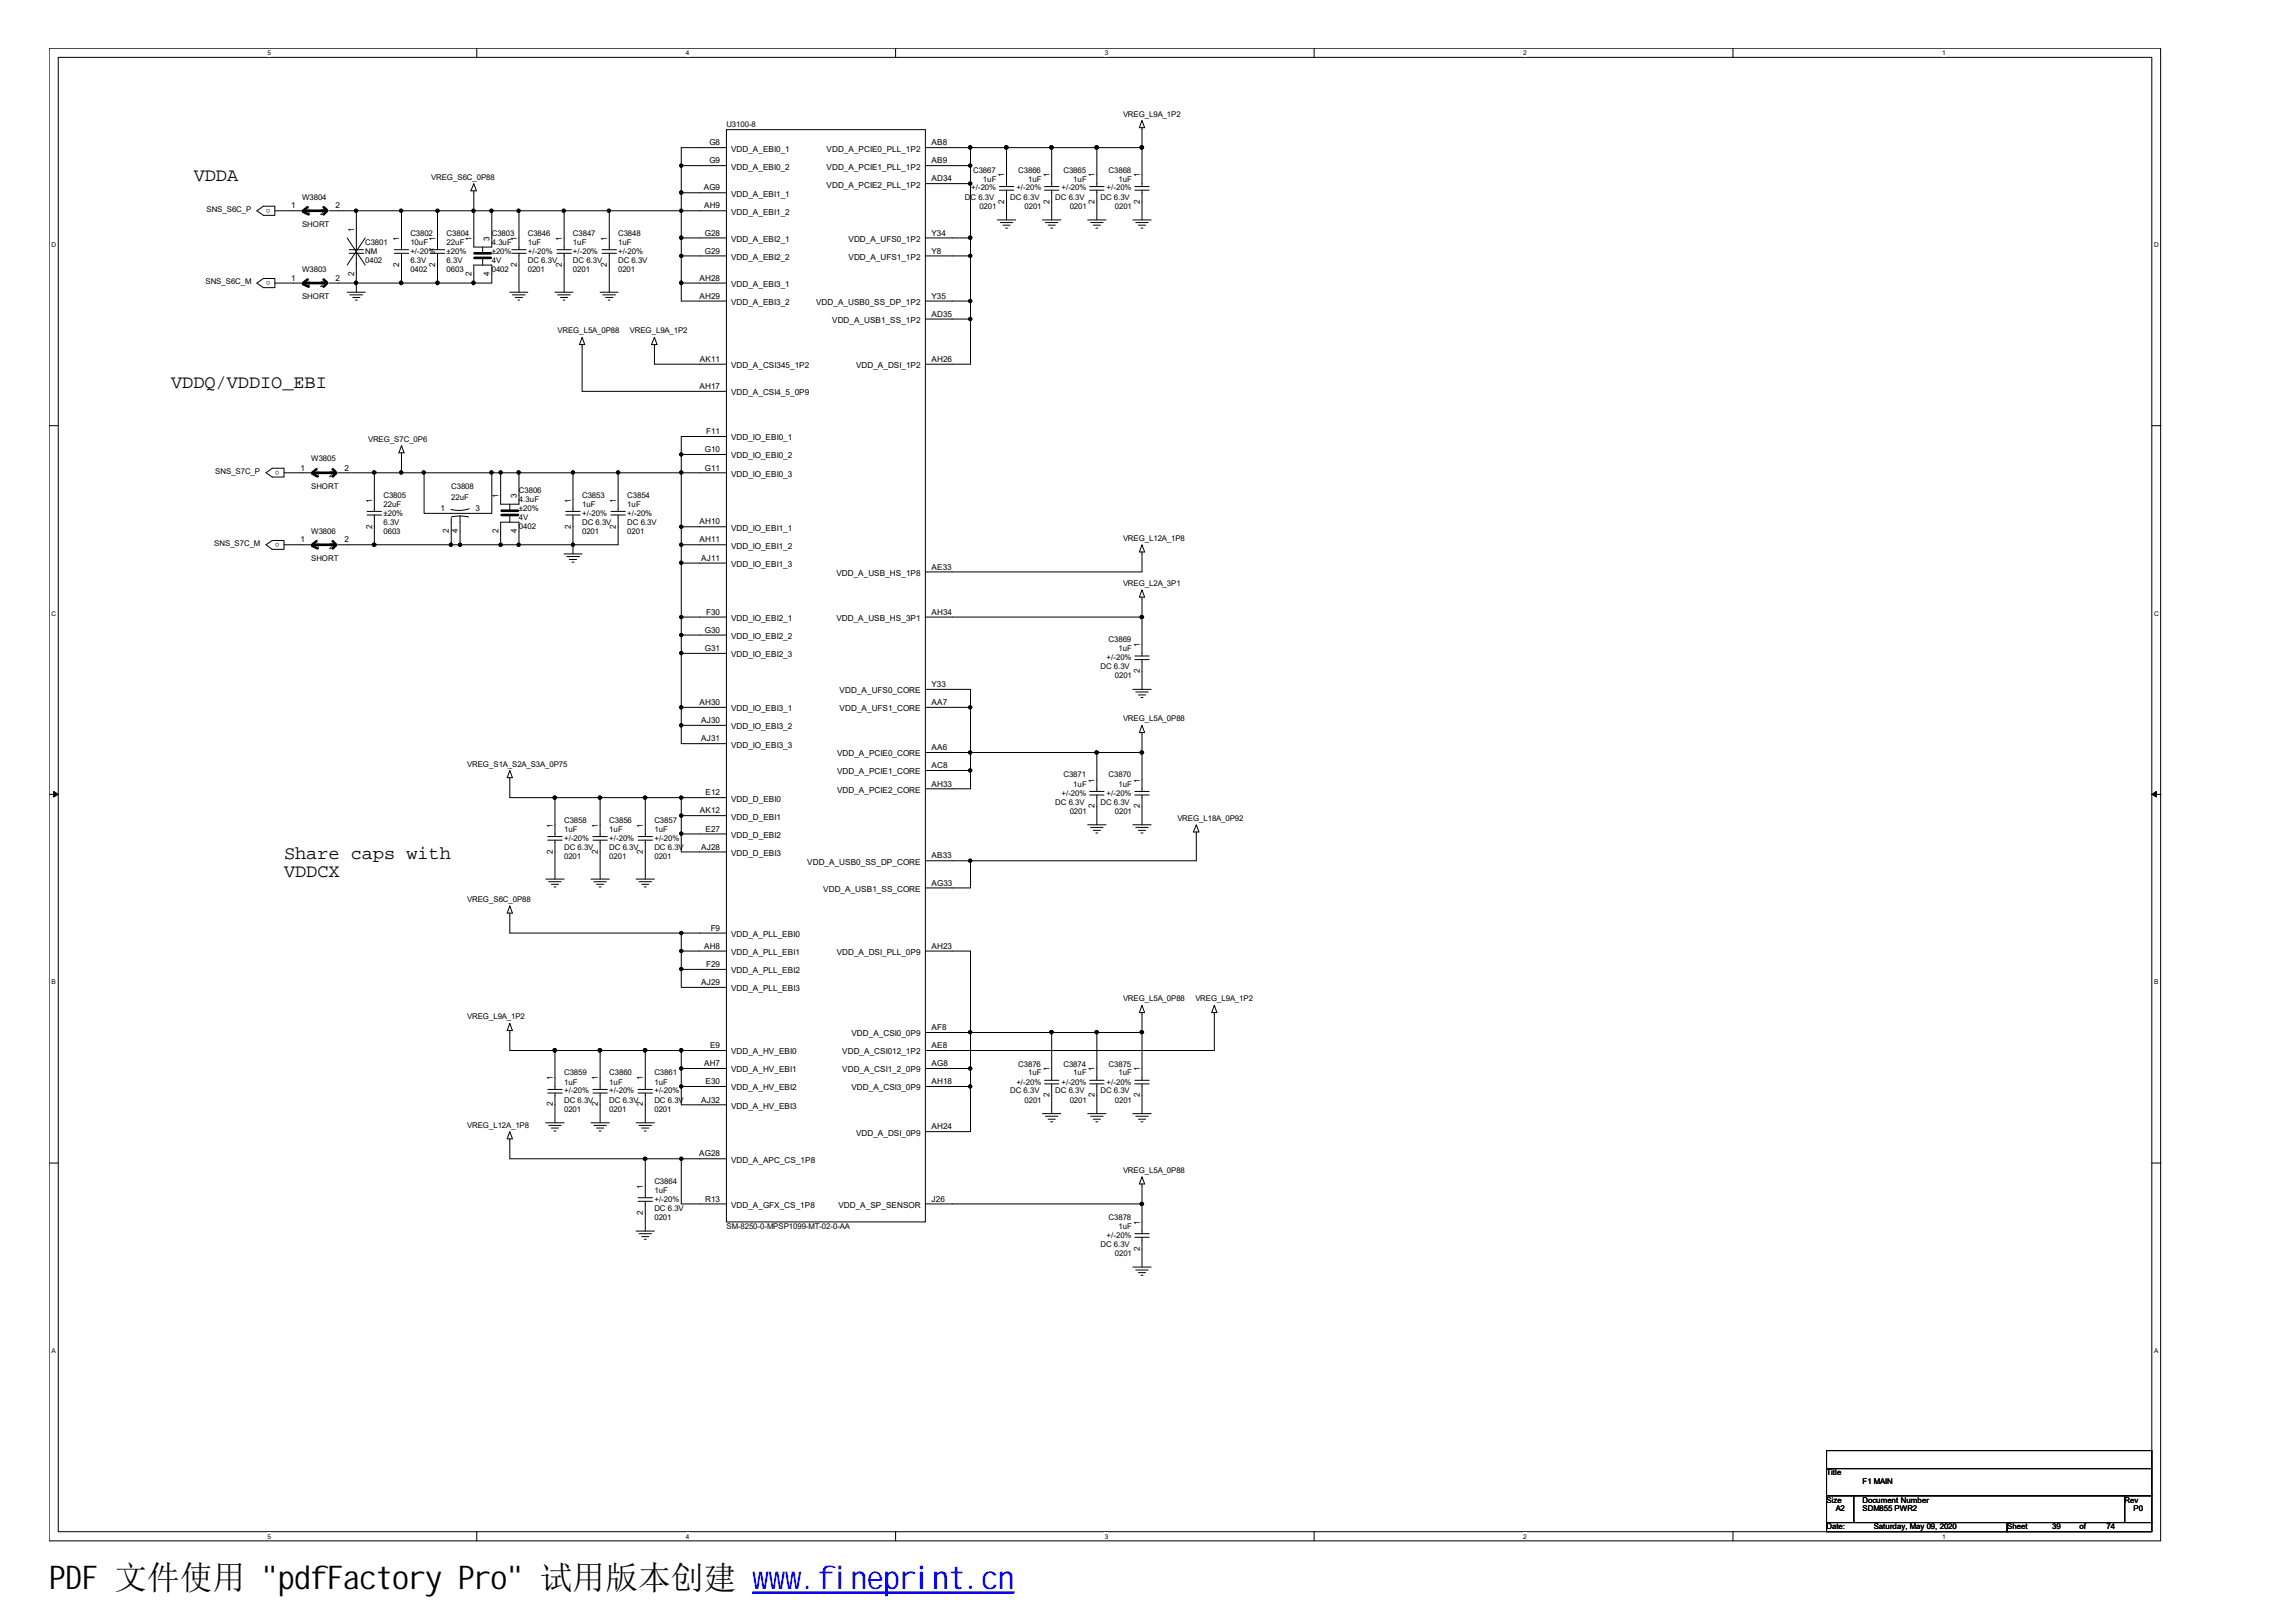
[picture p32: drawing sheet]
<svg xmlns="http://www.w3.org/2000/svg" width="297mm" height="210mm" viewBox="0 0 297 210" stroke-linecap="round" stroke-linejoin="round" font-family="sans-serif">
<defs><g id="words">
<text font-size="4.2" x="6.3" y="205.7">PDF 文件使用 &quot;pdfFactory Pro&quot; 试用版本创建 ww</text>
<text font-size="4.2" fill="#00f" x="99.5" y="205.7">w.fineprint.cn</text>
<g font-size="2.4">
<text x="25.1" y="23.4">VDDA</text>
<text x="22.1" y="50.3">VDDQ/VDDIO_EBI</text>
<text x="36.7" y="111.1">Share caps with</text>
<text x="36.7" y="113.6">VDDCX</text>
</g>
<g font-size="1.1">
<text x="91.8" y="18.8">G8</text>
<text x="91.8" y="21.1">G9</text>
<text x="94.6" y="19.6">VDD_A_EBI0_1</text>
<text x="94.6" y="21.9">VDD_A_EBI0_2</text>
<text x="106.9" y="19.6">VDD_A_PCIE0_PLL_1P2</text>
<text x="106.9" y="21.9">VDD_A_PCIE1_PLL_1P2</text>
<text x="120.5" y="18.8">AB8</text>
<text x="120.5" y="21.1">AB9</text>
<text x="120.5" y="23.5">AD34</text>
<text x="129.9" y="23" transform="rotate(-90 129.9 23)">1</text>
<text x="135.8" y="23" transform="rotate(-90 135.8 23)">1</text>
<text x="141.6" y="23" transform="rotate(-90 141.6 23)">1</text>
<text x="147.4" y="23" transform="rotate(-90 147.4 23)">1</text>
<text x="37.7" y="27">1</text>
<text x="39.7" y="27.8">1</text>
<text x="41.4" y="27.8">2</text>
<text x="43.4" y="27">2</text>
<text x="45.8" y="30" transform="rotate(-90 45.8 30)">1</text>
<text x="91.1" y="24.7">AG9</text>
<text x="91.1" y="27">AH9</text>
<text x="94.6" y="25.5">VDD_A_EBI1_1</text>
<text x="94.6" y="27.8">VDD_A_EBI1_2</text>
<text x="106.9" y="24.3">VDD_A_PCIE2_PLL_1P2</text>
<text x="129.9" y="26.3" transform="rotate(-90 129.9 26.3)">2</text>
<text x="135.8" y="26.3" transform="rotate(-90 135.8 26.3)">2</text>
<text x="141.6" y="26.3" transform="rotate(-90 141.6 26.3)">2</text>
<text x="147.4" y="26.3" transform="rotate(-90 147.4 26.3)">2</text>
<text x="45.8" y="35.7" transform="rotate(-90 45.8 35.7)">2</text>
<text x="51.6" y="34.5" transform="rotate(-90 51.6 34.5)">2</text>
<text x="51.6" y="31.2" transform="rotate(-90 51.6 31.2)">1</text>
<text x="56.3" y="34.5" transform="rotate(-90 56.3 34.5)">2</text>
<text x="56.3" y="31.2" transform="rotate(-90 56.3 31.2)">1</text>
<text x="61" y="35.7" transform="rotate(-90 61 35.7)">2</text>
<text x="61" y="31.2" transform="rotate(-90 61 31.2)">1</text>
<text x="63.3" y="35.7" transform="rotate(-90 63.3 35.7)">4</text>
<text x="63.3" y="31.2" transform="rotate(-90 63.3 31.2)">3</text>
<text x="66.8" y="34.5" transform="rotate(-90 66.8 34.5)">2</text>
<text x="66.8" y="31.2" transform="rotate(-90 66.8 31.2)">1</text>
<text x="72.7" y="34.5" transform="rotate(-90 72.7 34.5)">2</text>
<text x="72.7" y="31.2" transform="rotate(-90 72.7 31.2)">1</text>
<text x="78.5" y="34.5" transform="rotate(-90 78.5 34.5)">2</text>
<text x="78.5" y="31.2" transform="rotate(-90 78.5 31.2)">1</text>
<text x="91.2" y="30.5">G28</text>
<text x="91.2" y="32.8">G29</text>
<text x="94.6" y="31.3">VDD_A_EBI2_1</text>
<text x="94.6" y="33.6">VDD_A_EBI2_2</text>
<text x="109.8" y="31.3">VDD_A_UFS0_1P2</text>
<text x="109.8" y="33.6">VDD_A_UFS1_1P2</text>
<text x="120.5" y="30.5">Y34</text>
<text x="120.5" y="32.8">Y8</text>
<text x="37.7" y="36.3">1</text>
<text x="39.7" y="37.1">1</text>
<text x="41.4" y="37.1">2</text>
<text x="43.4" y="36.3">2</text>
<text x="90.5" y="36.3">AH28</text>
<text x="90.5" y="38.7">AH29</text>
<text x="94.6" y="37.1">VDD_A_EBI3_1</text>
<text x="94.6" y="39.5">VDD_A_EBI3_2</text>
<text x="105.6" y="39.5">VDD_A_USB0_SS_DP_1P2</text>
<text x="107.7" y="41.8">VDD_A_USB1_SS_1P2</text>
<text x="120.5" y="38.7">Y35</text>
<text x="120.5" y="41">AD35</text>
<text x="90.6" y="46.8">AK11</text>
<text x="94.6" y="47.6">VDD_A_CSI345_1P2</text>
<text x="110.7" y="47.6">VDD_A_DSI_1P2</text>
<text x="120.5" y="46.8">AH26</text>
<text x="90.5" y="50.3">AH17</text>
<text x="94.6" y="51.2">VDD_A_CSI4_5_0P9</text>
<text x="91.2" y="58.5">G10</text>
<text x="91.4" y="56.2">F11</text>
<text x="94.6" y="57">VDD_IO_EBI0_1</text>
<text x="94.6" y="59.3">VDD_IO_EBI0_2</text>
<text x="38.9" y="60.9">1</text>
<text x="40.9" y="61.7">1</text>
<text x="42.6" y="61.7">2</text>
<text x="44.6" y="60.9">2</text>
<text x="48.1" y="65" transform="rotate(-90 48.1 65)">1</text>
<text x="64.5" y="64.4" transform="rotate(-90 64.5 64.4)">1</text>
<text x="66.8" y="64.4" transform="rotate(-90 66.8 64.4)">3</text>
<text x="73.8" y="65" transform="rotate(-90 73.8 65)">1</text>
<text x="79.7" y="65" transform="rotate(-90 79.7 65)">1</text>
<text x="91.2" y="60.9">G11</text>
<text x="94.6" y="61.7">VDD_IO_EBI0_3</text>
<text x="38.9" y="70.2">1</text>
<text x="40.9" y="71">1</text>
<text x="42.6" y="71">2</text>
<text x="44.6" y="70.2">2</text>
<text x="48.1" y="68.4" transform="rotate(-90 48.1 68.4)">2</text>
<text x="57" y="66.1">1</text>
<text x="58.1" y="69" transform="rotate(-90 58.1 69)">2</text>
<text x="59.2" y="69" transform="rotate(-90 59.2 69)">4</text>
<text x="61.5" y="66.1">3</text>
<text x="64.5" y="69" transform="rotate(-90 64.5 69)">2</text>
<text x="66.8" y="69" transform="rotate(-90 66.8 69)">4</text>
<text x="73.8" y="68.4" transform="rotate(-90 73.8 68.4)">2</text>
<text x="79.7" y="68.4" transform="rotate(-90 79.7 68.4)">2</text>
<text x="90.5" y="67.9">AH10</text>
<text x="90.5" y="70.2">AH11</text>
<text x="94.6" y="68.7">VDD_IO_EBI1_1</text>
<text x="94.6" y="71">VDD_IO_EBI1_2</text>
<text x="90.7" y="72.6">AJ11</text>
<text x="94.6" y="73.4">VDD_IO_EBI1_3</text>
<text x="108.2" y="74.5">VDD_A_USB_HS_1P8</text>
<text x="120.5" y="73.7">AE33</text>
<text x="91.2" y="81.9">G30</text>
<text x="91.4" y="79.6">F30</text>
<text x="94.6" y="80.4">VDD_IO_EBI2_1</text>
<text x="94.6" y="82.7">VDD_IO_EBI2_2</text>
<text x="108.2" y="80.4">VDD_A_USB_HS_3P1</text>
<text x="120.5" y="79.6">AH34</text>
<text x="147.4" y="83.7" transform="rotate(-90 147.4 83.7)">1</text>
<text x="91.2" y="84.3">G31</text>
<text x="94.6" y="85.1">VDD_IO_EBI2_3</text>
<text x="108.6" y="89.7">VDD_A_UFS0_CORE</text>
<text x="120.5" y="88.9">Y33</text>
<text x="147.4" y="87.1" transform="rotate(-90 147.4 87.1)">2</text>
<text x="90.5" y="91.2">AH30</text>
<text x="90.7" y="93.6">AJ30</text>
<text x="90.7" y="95.9">AJ31</text>
<text x="94.6" y="92">VDD_IO_EBI3_1</text>
<text x="94.6" y="94.4">VDD_IO_EBI3_2</text>
<text x="108.6" y="92">VDD_A_UFS1_CORE</text>
<text x="120.5" y="91.2">AA7</text>
<text x="94.6" y="96.7">VDD_IO_EBI3_3</text>
<text x="108.3" y="97.9">VDD_A_PCIE0_CORE</text>
<text x="108.3" y="100.2">VDD_A_PCIE1_CORE</text>
<text x="120.5" y="97.1">AA6</text>
<text x="120.5" y="99.4">AC8</text>
<text x="120.5" y="101.8">AH33</text>
<text x="141.6" y="101.3" transform="rotate(-90 141.6 101.3)">1</text>
<text x="147.4" y="101.3" transform="rotate(-90 147.4 101.3)">1</text>
<text x="71.5" y="107.1" transform="rotate(-90 71.5 107.1)">1</text>
<text x="77.3" y="107.1" transform="rotate(-90 77.3 107.1)">1</text>
<text x="83.2" y="107.1" transform="rotate(-90 83.2 107.1)">1</text>
<text x="90.6" y="105.3">AK12</text>
<text x="91.3" y="102.9">E12</text>
<text x="91.3" y="107.6">E27</text>
<text x="94.6" y="103.7">VDD_D_EBI0</text>
<text x="94.6" y="106.1">VDD_D_EBI1</text>
<text x="108.3" y="102.6">VDD_A_PCIE2_CORE</text>
<text x="141.6" y="104.6" transform="rotate(-90 141.6 104.6)">2</text>
<text x="147.4" y="104.6" transform="rotate(-90 147.4 104.6)">2</text>
<text x="71.5" y="110.5" transform="rotate(-90 71.5 110.5)">2</text>
<text x="77.3" y="110.5" transform="rotate(-90 77.3 110.5)">2</text>
<text x="83.2" y="110.5" transform="rotate(-90 83.2 110.5)">2</text>
<text x="90.7" y="110">AJ28</text>
<text x="94.6" y="108.4">VDD_D_EBI2</text>
<text x="94.6" y="110.8">VDD_D_EBI3</text>
<text x="104.4" y="111.9">VDD_A_USB0_SS_DP_CORE</text>
<text x="120.5" y="111.1">AB33</text>
<text x="106.5" y="115.4">VDD_A_USB1_SS_CORE</text>
<text x="120.5" y="114.6">AG33</text>
<text x="91.1" y="122.8">AH8</text>
<text x="91.4" y="125.2">F29</text>
<text x="91.9" y="120.5">F9</text>
<text x="94.6" y="121.3">VDD_A_PLL_EBI0</text>
<text x="94.6" y="123.6">VDD_A_PLL_EBI1</text>
<text x="94.6" y="126">VDD_A_PLL_EBI2</text>
<text x="108.2" y="123.6">VDD_A_DSI_PLL_0P9</text>
<text x="120.5" y="122.8">AH23</text>
<text x="90.7" y="127.5">AJ29</text>
<text x="94.6" y="128.3">VDD_A_PLL_EBI3</text>
<text x="91.1" y="138">AH7</text>
<text x="91.9" y="135.7">E9</text>
<text x="94.6" y="136.5">VDD_A_HV_EBI0</text>
<text x="109" y="136.5">VDD_A_CSI012_1P2</text>
<text x="110.2" y="134.1">VDD_A_CSI0_0P9</text>
<text x="120.5" y="133.3">AF8</text>
<text x="120.5" y="135.7">AE8</text>
<text x="120.5" y="138">AG8</text>
<text x="71.5" y="143.2" transform="rotate(-90 71.5 143.2)">2</text>
<text x="71.5" y="139.8" transform="rotate(-90 71.5 139.8)">1</text>
<text x="77.3" y="143.2" transform="rotate(-90 77.3 143.2)">2</text>
<text x="77.3" y="139.8" transform="rotate(-90 77.3 139.8)">1</text>
<text x="83.2" y="143.2" transform="rotate(-90 83.2 143.2)">2</text>
<text x="83.2" y="139.8" transform="rotate(-90 83.2 139.8)">1</text>
<text x="90.7" y="142.7">AJ32</text>
<text x="91.3" y="140.3">E30</text>
<text x="94.6" y="138.8">VDD_A_HV_EBI1</text>
<text x="94.6" y="141.1">VDD_A_HV_EBI2</text>
<text x="94.6" y="143.5">VDD_A_HV_EBI3</text>
<text x="109" y="138.8">VDD_A_CSI1_2_0P9</text>
<text x="110.2" y="141.1">VDD_A_CSI3_0P9</text>
<text x="120.5" y="140.3">AH18</text>
<text x="135.8" y="142" transform="rotate(-90 135.8 142)">2</text>
<text x="135.8" y="138.7" transform="rotate(-90 135.8 138.7)">1</text>
<text x="141.6" y="142" transform="rotate(-90 141.6 142)">2</text>
<text x="141.6" y="138.7" transform="rotate(-90 141.6 138.7)">1</text>
<text x="147.4" y="142" transform="rotate(-90 147.4 142)">2</text>
<text x="147.4" y="138.7" transform="rotate(-90 147.4 138.7)">1</text>
<text x="90.5" y="149.7">AG28</text>
<text x="110.7" y="147">VDD_A_DSI_0P9</text>
<text x="120.5" y="146.1">AH24</text>
<text x="83.2" y="153.9" transform="rotate(-90 83.2 153.9)">1</text>
<text x="91.2" y="155.5">R13</text>
<text x="94.6" y="150.5">VDD_A_APC_CS_1P8</text>
<text x="120.5" y="155.5">J26</text>
<text x="83.2" y="157.2" transform="rotate(-90 83.2 157.2)">2</text>
<text x="94.6" y="156.3">VDD_A_GFX_CS_1P8</text>
<text x="108.5" y="156.3">VDD_A_SP_SENSOR</text>
<text x="147.4" y="161.9" transform="rotate(-90 147.4 161.9)">2</text>
<text x="147.4" y="158.5" transform="rotate(-90 147.4 158.5)">1</text>
</g>
<g font-size="1">
<text x="94" y="16.5">U3100-8</text>
<text x="145.3" y="15.1">VREG_L9A_1P2</text>
<text x="55.8" y="23.3">VREG_S6C_0P88</text>
<text x="125.9" y="22.3">C3867</text>
<text x="127.2" y="23.5">1uF</text>
<text x="131.7" y="22.3">C3866</text>
<text x="133" y="23.5">1uF</text>
<text x="137.6" y="22.3">C3865</text>
<text x="138.9" y="23.5">1uF</text>
<text x="143.4" y="22.3">C3868</text>
<text x="144.7" y="23.5">1uF</text>
<text x="26.7" y="27.5">SNS_S6C_P</text>
<text x="35" y="27" transform="rotate(-180 35 27)">o</text>
<text x="39.1" y="25.8">W3804</text>
<text x="39.1" y="29.4">SHORT</text>
<text x="124.8" y="25.8">DC 6.3V</text>
<text x="125.6" y="24.7">+/-20%</text>
<text x="126.7" y="27">0201</text>
<text x="130.7" y="25.8">DC 6.3V</text>
<text x="131.5" y="24.7">+/-20%</text>
<text x="132.5" y="27">0201</text>
<text x="136.5" y="25.8">DC 6.3V</text>
<text x="137.3" y="24.7">+/-20%</text>
<text x="138.4" y="27">0201</text>
<text x="142.4" y="25.8">DC 6.3V</text>
<text x="143.2" y="24.7">+/-20%</text>
<text x="144.2" y="27">0201</text>
<text x="39.1" y="35.2">W3803</text>
<text x="47.2" y="31.7">C3801</text>
<text x="47.2" y="32.9">NM</text>
<text x="47.2" y="34">0402</text>
<text x="53.1" y="30.5">C3802</text>
<text x="53.1" y="31.7">10uF</text>
<text x="53.1" y="35.2">0402</text>
<text x="53.1" y="34">6.3V</text>
<text x="53.1" y="32.9">+/-20%</text>
<text x="57.8" y="30.5">C3804</text>
<text x="57.8" y="31.7">22uF</text>
<text x="57.8" y="35.2">0603</text>
<text x="57.8" y="34">6.3V</text>
<text x="57.8" y="32.9">±20%</text>
<text x="63.6" y="35.2">0402</text>
<text x="63.6" y="34">4V</text>
<text x="63.6" y="32.9">±20%</text>
<text x="63.6" y="30.5">C3803</text>
<text x="63.6" y="31.7">4.3uF</text>
<text x="68.3" y="32.9">+/-20%</text>
<text x="68.3" y="30.5">C3846</text>
<text x="68.3" y="31.7">1uF</text>
<text x="68.3" y="35.2">0201</text>
<text x="68.3" y="34">DC 6.3V</text>
<text x="74.1" y="32.9">+/-20%</text>
<text x="74.1" y="30.5">C3847</text>
<text x="74.1" y="31.7">1uF</text>
<text x="74.1" y="35.2">0201</text>
<text x="74.1" y="34">DC 6.3V</text>
<text x="80" y="32.9">+/-20%</text>
<text x="80" y="30.5">C3848</text>
<text x="80" y="31.7">1uF</text>
<text x="80" y="35.2">0201</text>
<text x="80" y="34">DC 6.3V</text>
<text x="26.6" y="36.8">SNS_S6C_M</text>
<text x="35" y="36.4" transform="rotate(-180 35 36.4)">o</text>
<text x="39.1" y="38.7">SHORT</text>
<text x="72.1" y="43.1">VREG_L5A_0P88</text>
<text x="81.5" y="43.1">VREG_L9A_1P2</text>
<text x="40.3" y="59.7">W3805</text>
<text x="47.6" y="57.2">VREG_S7C_0P6</text>
<text x="27.9" y="61.4">SNS_S7C_P</text>
<text x="36.2" y="60.9" transform="rotate(-180 36.2 60.9)">o</text>
<text x="40.3" y="63.2">SHORT</text>
<text x="49.6" y="64.4">C3805</text>
<text x="49.6" y="65.5">22uF</text>
<text x="58.4" y="63.3">C3808</text>
<text x="58.4" y="64.7">22uF</text>
<text x="67.1" y="63.8">C3806</text>
<text x="67.1" y="65">4.3uF</text>
<text x="75.3" y="64.4">C3853</text>
<text x="75.3" y="65.5">1uF</text>
<text x="81.2" y="64.4">C3854</text>
<text x="81.2" y="65.5">1uF</text>
<text x="27.7" y="70.7">SNS_S7C_M</text>
<text x="36.2" y="70.2" transform="rotate(-180 36.2 70.2)">o</text>
<text x="40.3" y="69.1">W3806</text>
<text x="49.6" y="69.1">0603</text>
<text x="49.6" y="67.9">6.3V</text>
<text x="49.6" y="66.7">±20%</text>
<text x="67.1" y="68.5">0402</text>
<text x="67.1" y="67.3">4V</text>
<text x="67.1" y="66.1">±20%</text>
<text x="75.3" y="66.7">+/-20%</text>
<text x="75.3" y="69.1">0201</text>
<text x="75.3" y="67.9">DC 6.3V</text>
<text x="81.2" y="66.7">+/-20%</text>
<text x="81.2" y="69.1">0201</text>
<text x="81.2" y="67.9">DC 6.3V</text>
<text x="145.3" y="70">VREG_L12A_1P8</text>
<text x="40.3" y="72.6">SHORT</text>
<text x="145.3" y="75.8">VREG_L2A_3P1</text>
<text x="143.4" y="83.1">C3869</text>
<text x="142.4" y="86.6">DC 6.3V</text>
<text x="143.2" y="85.4">+/-20%</text>
<text x="144.2" y="87.8">0201</text>
<text x="144.7" y="84.3">1uF</text>
<text x="145.3" y="93.4">VREG_L5A_0P88</text>
<text x="60.5" y="99.2">VREG_S1A_S2A_S3A_0P75</text>
<text x="137.6" y="100.6">C3871</text>
<text x="138.9" y="101.8">1uF</text>
<text x="143.4" y="100.6">C3870</text>
<text x="144.7" y="101.8">1uF</text>
<text x="73" y="106.4">C3858</text>
<text x="73" y="107.6">1uF</text>
<text x="78.8" y="106.4">C3856</text>
<text x="78.8" y="107.6">1uF</text>
<text x="84.7" y="106.4">C3857</text>
<text x="84.7" y="107.6">1uF</text>
<text x="136.5" y="104.1">DC 6.3V</text>
<text x="137.3" y="103">+/-20%</text>
<text x="138.4" y="105.3">0201</text>
<text x="142.4" y="104.1">DC 6.3V</text>
<text x="143.2" y="103">+/-20%</text>
<text x="144.2" y="105.3">0201</text>
<text x="152.3" y="106.2">VREG_L18A_0P92</text>
<text x="73" y="108.8">+/-20%</text>
<text x="73" y="111.1">0201</text>
<text x="73" y="110">DC 6.3V</text>
<text x="78.8" y="108.8">+/-20%</text>
<text x="78.8" y="111.1">0201</text>
<text x="78.8" y="110">DC 6.3V</text>
<text x="84.7" y="108.8">+/-20%</text>
<text x="84.7" y="111.1">0201</text>
<text x="84.7" y="110">DC 6.3V</text>
<text x="60.5" y="116.7">VREG_S6C_0P88</text>
<text x="60.5" y="131.9">VREG_L9A_1P2</text>
<text x="145.3" y="129.6">VREG_L5A_0P88</text>
<text x="154.6" y="129.6">VREG_L9A_1P2</text>
<text x="73" y="141.5">+/-20%</text>
<text x="73" y="139.2">C3859</text>
<text x="73" y="140.3">1uF</text>
<text x="73" y="143.9">0201</text>
<text x="73" y="142.7">DC 6.3V</text>
<text x="78.8" y="141.5">+/-20%</text>
<text x="78.8" y="139.2">C3860</text>
<text x="78.8" y="140.3">1uF</text>
<text x="78.8" y="143.9">0201</text>
<text x="78.8" y="142.7">DC 6.3V</text>
<text x="84.7" y="141.5">+/-20%</text>
<text x="84.7" y="139.2">C3861</text>
<text x="84.7" y="140.3">1uF</text>
<text x="84.7" y="143.9">0201</text>
<text x="84.7" y="142.7">DC 6.3V</text>
<text x="130.7" y="141.5">DC 6.3V</text>
<text x="131.5" y="140.3">+/-20%</text>
<text x="131.7" y="138">C3876</text>
<text x="132.5" y="142.7">0201</text>
<text x="133" y="139.2">1uF</text>
<text x="136.5" y="141.5">DC 6.3V</text>
<text x="137.3" y="140.3">+/-20%</text>
<text x="137.6" y="138">C3874</text>
<text x="138.4" y="142.7">0201</text>
<text x="138.9" y="139.2">1uF</text>
<text x="142.4" y="141.5">DC 6.3V</text>
<text x="143.2" y="140.3">+/-20%</text>
<text x="143.4" y="138">C3875</text>
<text x="144.2" y="142.7">0201</text>
<text x="144.7" y="139.2">1uF</text>
<text x="60.5" y="145.9">VREG_L12A_1P8</text>
<text x="84.7" y="155.5">+/-20%</text>
<text x="84.7" y="153.2">C3864</text>
<text x="84.7" y="154.4">1uF</text>
<text x="145.3" y="151.8">VREG_L5A_0P88</text>
<text x="84.7" y="157.9">0201</text>
<text x="84.7" y="156.7">DC 6.3V</text>
<text x="94" y="159">SM-8250-0-MPSP1099-MT-02-0-AA</text>
<text x="142.4" y="161.4">DC 6.3V</text>
<text x="143.2" y="160.2">+/-20%</text>
<text x="143.4" y="157.9">C3878</text>
<text x="144.7" y="159">1uF</text>
<text x="144.2" y="162.5">0201</text>
<text x="236.3" y="190.9">Title</text>
<text x="236.3" y="194.5">Size</text>
<text x="236.3" y="197.9">Date:</text>
<text x="237.5" y="195.6">A2</text>
<text x="241" y="195.6">SDM855 PWR2</text>
<text x="241" y="194.5">Document Number</text>
<text x="241" y="192.1">F1 MAIN</text>
<text x="242.4" y="197.9">Saturday, May 09, 2020</text>
<text x="259.7" y="197.9">Sheet</text>
<text x="265.5" y="197.9">39</text>
<text x="269" y="197.9">of</text>
<text x="272.5" y="197.9">74</text>
<text x="274.9" y="194.5">Rev</text>
<text x="276" y="195.6">P0</text>
</g>
<g font-size=".8">
<text x="34.6" y="7.1">5</text>
<text x="88.7" y="7.1">4</text>
<text x="142.9" y="7.1">3</text>
<text x="197.1" y="7.1">2</text>
<text x="251.2" y="7.1">1</text>
<text x="6.6" y="32">D</text>
<text x="278.7" y="32">D</text>
<text x="6.6" y="79.7">C</text>
<text x="278.7" y="79.7">C</text>
<text x="6.6" y="127.4">B</text>
<text x="278.7" y="127.4">B</text>
<text x="6.6" y="175.1">A</text>
<text x="278.7" y="175.1">A</text>
<text x="34.6" y="199.1">5</text>
<text x="88.7" y="199.1">4</text>
<text x="142.9" y="199.1">3</text>
<text x="197.1" y="199.1">2</text>
<text x="251.2" y="199.1">1</text>
</g>
</g></defs>
<path d="M6.3 6.2h273.2v193.2h-273.1zM7.5 7.4h270.9v190.8h-270.9z" fill="none" stroke="#000" stroke-width=".13"/>
<g fill="#fff">
<path d="M34.6 6.3h.5v1h-.5z"/>
<path d="M34.6 198.3h.5v1h-.5z"/>
</g>
<path d="M61.7 6.2v1.2M61.7 198.2v1.2" fill="none" stroke="#000" stroke-width=".13"/>
<g fill="#fff">
<path d="M88.7 6.3h.5v1h-.5z"/>
<path d="M88.7 198.3h.5v1h-.5z"/>
</g>
<path d="M115.9 6.2v1.2M115.9 198.2v1.2" fill="none" stroke="#000" stroke-width=".13"/>
<g fill="#fff">
<path d="M142.9 6.3h.5v1h-.5z"/>
<path d="M142.9 198.3h.5v1h-.5z"/>
</g>
<path d="M170 6.2v1.2M170 198.2v1.2" fill="none" stroke="#000" stroke-width=".13"/>
<g fill="#fff">
<path d="M197.1 6.3h.4v1h-.4z"/>
<path d="M197.1 198.3h.4v1h-.4z"/>
</g>
<path d="M224.2 6.2v1.2M224.2 198.2v1.2" fill="none" stroke="#000" stroke-width=".13"/>
<g fill="#fff">
<path d="M251.2 6.3h.5v1h-.5z"/>
<path d="M251.2 198.3h.5v1h-.5z"/>
<path d="M6.6 31.2h.6v1h-.6z"/>
<path d="M278.7 31.2h.6v1h-.6z"/>
<path d="M6.6 78.9h.6v1h-.6z"/>
<path d="M278.7 78.9h.6v1h-.6z"/>
</g>
<path d="M6.4 55.1h1.1M278.4 55.1h1.2" fill="none" stroke="#000" stroke-width=".13"/>
<g fill="#fff">
<path d="M6.6 126.6h.6v1h-.6z"/>
<path d="M278.7 126.6h.5v1h-.5z"/>
</g>
<path d="M6.4 102.8h1.1M278.4 102.8h1.2" fill="none" stroke="#000" stroke-width=".13"/>
<path d="M6.9 102.4l.6 .4-.6 .3zM278.4 102.8l.6-.4v.7z" fill="#000" stroke="#000" stroke-width=".13"/>
<g fill="#fff">
<path d="M6.6 174.3h.6v1h-.6z"/>
<path d="M278.7 174.3h.5v1h-.5z"/>
</g>
<g fill="none" stroke="#000" stroke-width=".13">
<path d="M94 16.8h25.7v141.3h-25.7zM94 19.1h-5.9v19.9h5.9M119.7 19.1h28M125.6 19.1v4.7M130.2 19.1v5M136.1 19.1v5M141.9 19.1v5M147.7 16.5v7.6M147.7 15.6l.4 .9h-.7zM33.2 27.3l.9-.6h1.5v1.2h-1.5zM33.2 36.6l.9-.6h1.5v1.2h-1.5zM35.6 36.6h3.5"/>
<path d="M35.6 27.3h3.5M42.6 36.6h18.7M42.6 27.3h9.3M44.9 37.8h2.3M44.9 30.8l2.3 3.5M45.2 32.3h1.8M45.2 32.8h1.8M45.3 38.2h1.6M45.6 38.5h1M46 38.8h.2M46.1 27.3v5M46.1 32.8v5"/>
<path d="M47.2 30.8l-2.3 3.5M51 32.3h1.9M51 32.8h1.9M51.9 32.8v3.8M55.7 32.3h1.8M55.7 32.8h1.8M56.6 27.3v5M56.6 32.8v3.8M56.6 27.3h-4.7v5M61.3 23.8l.3 .9h-.7zM61.3 27.3h2.3v4.7h-2.3zM61.3 34.3h2.3v2.3h-2.3z"/>
<path d="M61.3 24.7v2.6h-4.7M62.4 32v.7M62.4 33.5v.8M63.6 27.3h30.4M66 37.8h2.3M66.2 32.3h1.9M66.2 32.8h1.9M66.3 38.2h1.6M66.7 38.5h.9M67 38.8h.2M67.1 27.3v5M67.1 32.8v5"/>
<path d="M71.8 37.8h2.3M72.1 32.3h1.8M72.1 32.8h1.8M72.1 38.2h1.7M72.5 38.5h.9M72.9 38.8h.2M73 27.3v5M73 32.8v5M77.6 37.8h2.4M77.9 32.3h1.9M77.9 32.8h1.9M78 38.2h1.6"/>
<path d="M78.4 38.5h.9M78.7 38.8h.2M78.8 27.3v5M78.8 32.8v5M88.1 36.6h5.9M88.1 21.4h5.9M88.1 24.9h5.9M88.1 30.8h5.9M88.1 33.1h5.9M119.7 23.8h5.9v7M119.7 21.4h5.9M119.7 30.8h5.9"/>
<path d="M119.7 33.1h5.9M119.7 39h5.9M125.6 30.8v16.3h-5.9M129 28.5h2.4M129.3 24.1h1.8M129.3 24.6h1.8M129.4 28.8h1.6M129.8 29.1h.9M130.1 29.5h.2M130.2 24.6v3.9M134.9 28.5h2.3M135.1 24.1h1.9"/>
<path d="M135.1 24.6h1.9M135.3 28.8h1.6M135.6 29.1h.9M135.9 29.5h.3M136.1 24.6v3.9M140.7 28.5h2.4M141 24.1h1.8M141 24.6h1.8M141.1 28.8h1.6M141.4 29.1h1M141.8 29.5h.2M141.9 24.6v3.9"/>
<path d="M146.6 28.5h2.3M146.8 24.1h1.9M146.8 24.6h1.9M146.9 28.8h1.6M147.3 29.1h.9M147.6 29.5h.3M147.7 24.6v3.9M51.9 57.7l.4 .9h-.7zM51.9 58.6v2.6M75.3 44.6v6h18.7M75.3 43.7l.3 .9h-.6zM84.7 43.7l.3 .9h-.7z"/>
<path d="M84.7 44.6v2.5h9.3M88.1 58.8h5.9M94 56.5h-5.9v39.7h5.9M119.7 41.3h5.9M34.4 61.2l.8-.6h1.5v1.1h-1.5zM34.4 70.5l.8-.6h1.5v1.2h-1.5zM36.7 70.5h3.6M36.7 61.2h3.6M43.8 70.5h14.6M43.8 61.2h4.6M47.5 66.2h1.9M47.5 66.6h1.9"/>
<path d="M48.4 66.6v3.9M51.9 61.2h-3.5v5M51.9 61.2h11.7M54.9 61.2v5.2h8.7v-5.2h1.2M58.4 67v3.5h1.1M58.4 66.9a5 5 0 0 1 2.2 0M59.5 66.8v3.7M59.5 70.5h5.3M60.7 65.8a4.3 4.3 0 0 1-2.4 .1M64.8 61.2v4h2.3v-4h7M64.8 61.2h2.3M66 65.2v.8"/>
<path d="M66 66.8v.8M73 71.7h2.3M73.2 66.2h1.9M73.2 66.6h1.9M73.3 72h1.7M73.7 72.4h.9M74 72.7h.3M74.1 61.2h19.9M74.1 61.2v5M74.1 66.6v5.1M79 66.2h1.9M79 66.6h1.9"/>
<path d="M80 66.6v3.9h-12.9v-2.9h-2.3v2.9h2.3M80 61.2v5M88.1 70.5h5.9M88.1 68.2h5.9M88.1 72.9h5.9M88.1 79.9h5.9M119.7 79.9h28M147.7 71.4v2.6h-28M147.7 77.3v7.6M147.7 70.5l.4 .9h-.7zM147.7 76.3l.4 1h-.7zM66 99.7l.3 .9h-.7z"/>
<path d="M88.1 82.2h5.9M88.1 84.6h5.9M88.1 91.5h5.9M88.1 93.9h5.9M119.7 89.2h5.9v12.9h-5.9M119.7 91.5h5.9M119.7 97.4h28M119.7 99.7h5.9M141.9 97.4v5M146.6 89.2h2.3M146.8 84.9h1.9M146.8 85.4h1.9"/>
<path d="M146.9 89.5h1.6M147.3 89.9h.9M147.6 90.3h.3M147.7 85.4v3.8M147.7 94.8v7.6M147.7 93.9l.4 .9h-.7zM66 117.2l.3 1h-.7zM66 100.6v2.6h28M66 118.2v2.5h28M70.6 113.8h2.4M70.9 108.3h1.8M70.9 108.7h1.8"/>
<path d="M71 114.1h1.6M71.3 114.4h1M71.7 114.8h.2M71.8 103.2v5.1M71.8 108.7v5.1M76.5 113.8h2.3M76.7 108.3h1.9M76.7 108.7h1.9M76.8 114.1h1.6M77.2 114.4h.9M77.5 114.8h.3M77.6 103.2v5.1"/>
<path d="M77.6 108.7v5.1M82.3 113.8h2.4M82.5 108.3h1.9M82.5 108.7h1.9M82.7 114.1h1.6M83 114.4h.9M83.4 114.8h.2M83.5 103.2v5.1M83.5 108.7v5.1M88.1 103.2v7.1h5.9M88.1 105.6h5.9M88.1 107.9h5.9"/>
<path d="M125.6 111.4v3.5h-5.9M140.7 106.7h2.4M141 102.4h1.8M141 102.9h1.8M141.1 107.1h1.6M141.4 107.5h1M141.8 107.8h.2M141.9 102.9v3.8M146.6 106.7h2.3M146.8 102.4h1.9M146.8 102.9h1.9M146.9 107.1h1.6"/>
<path d="M147.3 107.5h.9M147.6 107.8h.3M147.7 102.9v3.8M154.8 106.7l.3 1h-.7zM154.8 107.7v3.7h-35.1M66 132.4l.3 1h-.7zM66 133.4v2.5h28M71.8 135.9v5.1M77.6 135.9v5.1M83.5 135.9v5.1M88.1 120.7v7.1h5.9M88.1 135.9v7.1h5.9"/>
<path d="M88.1 123.1h5.9M88.1 125.4h5.9M88.1 138.3h5.9M119.7 123.1h5.9v23.3h-5.9M119.7 138.3h5.9M119.7 133.6h28M135.1 139.8h1.9M136.1 133.6v6.2M141 139.8h1.8M141.9 133.6v6.2M146.8 139.8h1.9M147.7 131v8.8"/>
<path d="M147.7 130.1l.4 .9h-.7zM157.1 130.1l.3 .9h-.6zM157.1 131v4.9h-37.4M6.4 150.5h1.1M66 146.4l.3 1h-.7zM66 147.4v2.6h28M70.6 145.3h2.4M70.9 141h1.8M70.9 141.4h1.8M71 145.6h1.6M71.3 146h1M71.7 146.4h.2"/>
<path d="M71.8 141.4v3.9M76.5 145.3h2.3M76.7 141h1.9M76.7 141.4h1.9M76.8 145.6h1.6M77.2 146h.9M77.5 146.4h.3M77.6 141.4v3.9M82.3 145.3h2.4M82.3 159.3h2.4M82.5 141h1.9M82.5 141.4h1.9"/>
<path d="M82.5 155h1.9M82.5 155.5h1.9M82.7 145.6h1.6M82.7 159.7h1.6M83 146h.9M83.4 146.4h.2M83.5 141.4v3.9M83.5 150v5M83.5 155.5v3.8M88.1 150v5.8h5.9M88.1 140.6h5.9M119.7 140.6h5.9"/>
<path d="M119.7 155.8h28M134.9 144.1h2.3M135.1 140.3h1.9M135.3 144.5h1.6M135.6 144.8h.9M135.9 145.2h.3M136.1 140.3v3.8M140.7 144.1h2.4M141 140.3h1.8M141.1 144.5h1.6M141.4 144.8h1M141.8 145.2h.2"/>
<path d="M141.9 140.3v3.8M146.6 144.1h2.3M146.8 159.7h1.9M146.8 140.3h1.9M146.9 144.5h1.6M147.3 144.8h.9M147.6 145.2h.3M147.7 140.3v3.8M147.7 153.2v6.5M147.7 152.3l.4 .9h-.7zM278.4 150.5h1.2M83 160h.9"/>
<path d="M83.4 160.4h.2M146.6 164h2.3M146.8 160.1h1.9M146.9 164.4h1.6M147.3 164.7h.9M147.6 165h.3M147.7 160.1v3.9M236.3 187.7h42.1v2.3h-42.1zM236.3 190h42.1v3.6h-42.1zM236.3 193.6h3.5v3.4h-3.5zM236.3 197h23.4v1.2h-23.4zM239.8 193.6h35.1v3.4h-35.1z"/>
<path d="M259.7 197h18.7v1.2h-18.7zM274.9 193.6h3.5v3.4h-3.5z"/>
</g>
<g fill="none" stroke="#000" stroke-width=".34">
<path d="M39.2 36.8l.7 .3M39.2 27.4l.7 .3M39.4 36.6h2.6M39.4 27.3h2.6M39.8 36.2l-.6 .4M39.8 26.8l-.6 .5M41.9 36.2l.3 .3M41.9 26.8l.3 .3M42.3 36.6l-.4 .5M42.3 27.3l-.4 .4M61.4 32.8h2.1M61.4 33.4h2.1"/>
<path d="M40.4 70.6l.7 .4M40.4 61.3l.7 .4M40.6 70.5h2.6M40.6 61.2h2.6M40.9 70l-.5 .5M40.9 60.7l-.5 .5M43.1 70l.3 .4M43.1 60.7l.3 .4M43.5 70.5l-.4 .5M43.5 61.2l-.4 .5M64.9 66.1h2.1M64.9 66.6h2.1"/>
</g>
<g fill="#000" stroke="#000" stroke-width=".13">
<path d="M125.4 18.9h.3v.2v.1l-.2 .1-.1-.1z" fill-rule="evenodd"/>
<path d="M125.4 18.9h.3v.2v.1l-.2 .1-.1-.1z" fill-rule="evenodd"/>
<path d="M130 18.9h.3l.1 .2-.1 .1-.1 .1-.2-.1z" fill-rule="evenodd"/>
<path d="M130 18.9h.3l.1 .2-.1 .1-.1 .1-.2-.1z" fill-rule="evenodd"/>
<path d="M135.9 18.9h.3l.1 .2-.1 .1-.2 .1-.1-.1z" fill-rule="evenodd"/>
<path d="M135.9 18.9h.3l.1 .2-.1 .1-.2 .1-.1-.1z" fill-rule="evenodd"/>
<path d="M141.7 18.9h.3l.1 .2-.1 .1-.1 .1-.2-.1z" fill-rule="evenodd"/>
<path d="M141.7 18.9h.3l.1 .2-.1 .1-.1 .1-.2-.1z" fill-rule="evenodd"/>
<path d="M147.5 18.9h.4l.1 .2-.1 .1-.2 .1-.2-.1z" fill-rule="evenodd"/>
<path d="M147.5 18.9h.4l.1 .2-.1 .1-.2 .1-.2-.1z" fill-rule="evenodd"/>
<path d="M45.9 27.1h.3l.1 .2-.1 .1-.1 .1-.2-.1z" fill-rule="evenodd"/>
<path d="M45.9 36.4h.3l.1 .2-.1 .2h-.1h-.2z" fill-rule="evenodd"/>
<path d="M45.9 27.1h.3l.1 .2-.1 .1-.1 .1-.2-.1z" fill-rule="evenodd"/>
<path d="M45.9 36.4h.3l.1 .2-.1 .2h-.1h-.2z" fill-rule="evenodd"/>
<path d="M51.7 27.1h.3l.1 .2-.1 .1-.1 .1-.2-.1z" fill-rule="evenodd"/>
<path d="M51.7 36.4h.3l.1 .2-.1 .2h-.1h-.2z" fill-rule="evenodd"/>
<path d="M51.7 27.1h.3l.1 .2-.1 .1-.1 .1-.2-.1z" fill-rule="evenodd"/>
<path d="M51.7 36.4h.3l.1 .2-.1 .2h-.1h-.2z" fill-rule="evenodd"/>
<path d="M56.4 27.1h.3l.1 .2-.1 .1-.1 .1-.2-.1z" fill-rule="evenodd"/>
<path d="M56.4 36.4h.3l.1 .2-.1 .2h-.1h-.2z" fill-rule="evenodd"/>
<path d="M56.4 27.1h.3l.1 .2-.1 .1-.1 .1-.2-.1z" fill-rule="evenodd"/>
<path d="M56.4 36.4h.3l.1 .2-.1 .2h-.1h-.2z" fill-rule="evenodd"/>
<path d="M61.1 27.1h.3l.1 .2-.1 .1-.1 .1-.2-.1z" fill-rule="evenodd"/>
<path d="M61.1 36.4h.3l.1 .2-.1 .2h-.1h-.2z" fill-rule="evenodd"/>
<path d="M61.1 27.1h.3l.1 .2-.1 .1-.1 .1-.2-.1z" fill-rule="evenodd"/>
<path d="M61.1 36.4h.3l.1 .2-.1 .2h-.1h-.2z" fill-rule="evenodd"/>
<path d="M63.4 27.1h.3l.1 .2-.1 .1-.1 .1-.2-.1z" fill-rule="evenodd"/>
<path d="M63.4 27.1h.3l.1 .2-.1 .1-.1 .1-.2-.1z" fill-rule="evenodd"/>
<path d="M66.9 27.1h.3l.1 .2-.1 .1-.1 .1-.2-.1z" fill-rule="evenodd"/>
<path d="M66.9 27.1h.3l.1 .2-.1 .1-.1 .1-.2-.1z" fill-rule="evenodd"/>
<path d="M72.8 27.1h.3l.1 .2-.1 .1-.2 .1-.1-.1z" fill-rule="evenodd"/>
<path d="M72.8 27.1h.3l.1 .2-.1 .1-.2 .1-.1-.1z" fill-rule="evenodd"/>
<path d="M78.6 27.1h.3l.1 .2-.1 .1-.1 .1-.2-.1z" fill-rule="evenodd"/>
<path d="M78.6 27.1h.3l.1 .2-.1 .1-.1 .1-.2-.1z" fill-rule="evenodd"/>
<path d="M88 21.3h.3v.1v.2h-.2h-.1z" fill-rule="evenodd"/>
<path d="M88 36.4h.3v.2v.2h-.2h-.1z" fill-rule="evenodd"/>
<path d="M88 33h.3v.1v.2h-.2h-.1z" fill-rule="evenodd"/>
<path d="M88 30.6h.3v.1v.2l-.2 .1-.1-.1z" fill-rule="evenodd"/>
<path d="M88 24.8h.3v.1v.2l-.2 .1-.1-.1z" fill-rule="evenodd"/>
<path d="M88 27.1h.3v.2v.1l-.2 .1-.1-.1z" fill-rule="evenodd"/>
<path d="M88 21.3h.3v.1v.2h-.2h-.1z" fill-rule="evenodd"/>
<path d="M88 36.4h.3v.2v.2h-.2h-.1z" fill-rule="evenodd"/>
<path d="M88 33h.3v.1v.2h-.2h-.1z" fill-rule="evenodd"/>
<path d="M88 30.6h.3v.1v.2l-.2 .1-.1-.1z" fill-rule="evenodd"/>
<path d="M88 24.8h.3v.1v.2l-.2 .1-.1-.1z" fill-rule="evenodd"/>
<path d="M88 27.1h.3v.2v.1l-.2 .1-.1-.1z" fill-rule="evenodd"/>
<path d="M125.4 21.3h.3v.1v.2h-.2h-.1z" fill-rule="evenodd"/>
<path d="M125.4 23.6h.3v.2v.1l-.2 .1-.1-.1z" fill-rule="evenodd"/>
<path d="M125.4 33h.3v.1v.2h-.2h-.1z" fill-rule="evenodd"/>
<path d="M125.4 30.6h.3v.1v.2l-.2 .1-.1-.1z" fill-rule="evenodd"/>
<path d="M125.4 38.8h.3v.2v.1l-.2 .1-.1-.1z" fill-rule="evenodd"/>
<path d="M125.4 21.3h.3v.1v.2h-.2h-.1z" fill-rule="evenodd"/>
<path d="M125.4 23.6h.3v.2v.1l-.2 .1-.1-.1z" fill-rule="evenodd"/>
<path d="M125.4 33h.3v.1v.2h-.2h-.1z" fill-rule="evenodd"/>
<path d="M125.4 30.6h.3v.1v.2l-.2 .1-.1-.1z" fill-rule="evenodd"/>
<path d="M125.4 38.8h.3v.2v.1l-.2 .1-.1-.1z" fill-rule="evenodd"/>
<path d="M88 58.7h.3v.1v.2h-.2h-.1z" fill-rule="evenodd"/>
<path d="M88 58.7h.3v.1v.2h-.2h-.1z" fill-rule="evenodd"/>
<path d="M125.4 41.1h.3v.2v.1l-.2 .1-.1-.1z" fill-rule="evenodd"/>
<path d="M125.4 41.1h.3v.2v.1l-.2 .1-.1-.1z" fill-rule="evenodd"/>
<path d="M48.2 61h.4v.1v.2l-.2 .1-.2-.1z" fill-rule="evenodd"/>
<path d="M48.2 70.3h.4v.2v.1l-.2 .1-.2-.1z" fill-rule="evenodd"/>
<path d="M48.2 61h.4v.1v.2l-.2 .1-.2-.1z" fill-rule="evenodd"/>
<path d="M48.2 70.3h.4v.2v.1l-.2 .1-.2-.1z" fill-rule="evenodd"/>
<path d="M51.7 61h.3l.1 .1-.1 .2-.1 .1-.2-.1z" fill-rule="evenodd"/>
<path d="M51.7 61h.3l.1 .1-.1 .2-.1 .1-.2-.1z" fill-rule="evenodd"/>
<path d="M54.7 61h.3v.1v.2l-.2 .1-.1-.1z" fill-rule="evenodd"/>
<path d="M54.7 61h.3v.1v.2l-.2 .1-.1-.1z" fill-rule="evenodd"/>
<path d="M58.2 70.3h.3v.2v.1l-.2 .1-.1-.1z" fill-rule="evenodd"/>
<path d="M58.2 70.3h.3v.2v.1l-.2 .1-.1-.1z" fill-rule="evenodd"/>
<path d="M59.4 70.3h.3v.2v.1l-.2 .1-.1-.1z" fill-rule="evenodd"/>
<path d="M59.4 70.3h.3v.2v.1l-.2 .1-.1-.1z" fill-rule="evenodd"/>
<path d="M63.4 61h.3l.1 .1-.1 .2-.1 .1-.2-.1z" fill-rule="evenodd"/>
<path d="M63.4 61h.3l.1 .1-.1 .2-.1 .1-.2-.1z" fill-rule="evenodd"/>
<path d="M64.6 61h.3l.1 .1-.1 .2-.1 .1-.2-.1z" fill-rule="evenodd"/>
<path d="M64.6 70.3h.3l.1 .2-.1 .1-.1 .1-.2-.1z" fill-rule="evenodd"/>
<path d="M64.6 61h.3l.1 .1-.1 .2-.1 .1-.2-.1z" fill-rule="evenodd"/>
<path d="M64.6 70.3h.3l.1 .2-.1 .1-.1 .1-.2-.1z" fill-rule="evenodd"/>
<path d="M66.9 61h.3l.1 .1-.1 .2-.1 .1-.2-.1z" fill-rule="evenodd"/>
<path d="M66.9 70.3h.3l.1 .2-.1 .1-.1 .1-.2-.1z" fill-rule="evenodd"/>
<path d="M66.9 61h.3l.1 .1-.1 .2-.1 .1-.2-.1z" fill-rule="evenodd"/>
<path d="M66.9 70.3h.3l.1 .2-.1 .1-.1 .1-.2-.1z" fill-rule="evenodd"/>
<path d="M74 61h.3v.1v.2l-.2 .1-.1-.1z" fill-rule="evenodd"/>
<path d="M74 70.3h.3v.2v.1l-.2 .1-.1-.1z" fill-rule="evenodd"/>
<path d="M74 61h.3v.1v.2l-.2 .1-.1-.1z" fill-rule="evenodd"/>
<path d="M74 70.3h.3v.2v.1l-.2 .1-.1-.1z" fill-rule="evenodd"/>
<path d="M79.8 61h.3l.1 .1-.1 .2-.1 .1-.2-.1z" fill-rule="evenodd"/>
<path d="M79.8 61h.3l.1 .1-.1 .2-.1 .1-.2-.1z" fill-rule="evenodd"/>
<path d="M88 68h.3v.2v.1l-.2 .1-.1-.1z" fill-rule="evenodd"/>
<path d="M88 61h.3v.1v.2l-.2 .1-.1-.1z" fill-rule="evenodd"/>
<path d="M88 70.3h.3v.2v.1l-.2 .1-.1-.1z" fill-rule="evenodd"/>
<path d="M88 79.7h.3v.2v.1l-.2 .1-.1-.1z" fill-rule="evenodd"/>
<path d="M88 72.7h.3v.1v.2h-.2h-.1z" fill-rule="evenodd"/>
<path d="M88 68h.3v.2v.1l-.2 .1-.1-.1z" fill-rule="evenodd"/>
<path d="M88 61h.3v.1v.2l-.2 .1-.1-.1z" fill-rule="evenodd"/>
<path d="M88 70.3h.3v.2v.1l-.2 .1-.1-.1z" fill-rule="evenodd"/>
<path d="M88 79.7h.3v.2v.1l-.2 .1-.1-.1z" fill-rule="evenodd"/>
<path d="M88 72.7h.3v.1v.2h-.2h-.1z" fill-rule="evenodd"/>
<path d="M147.5 79.7h.4l.1 .2-.1 .1-.2 .1-.2-.1z" fill-rule="evenodd"/>
<path d="M147.5 79.7h.4l.1 .2-.1 .1-.2 .1-.2-.1z" fill-rule="evenodd"/>
<path d="M88 82h.3v.2v.1l-.2 .1-.1-.1z" fill-rule="evenodd"/>
<path d="M88 84.4h.3v.1v.1l-.2 .1-.1-.1z" fill-rule="evenodd"/>
<path d="M88 93.7h.3v.2v.1l-.2 .1-.1-.1z" fill-rule="evenodd"/>
<path d="M88 91.4h.3v.1v.2l-.2 .1-.1-.1z" fill-rule="evenodd"/>
<path d="M88 82h.3v.2v.1l-.2 .1-.1-.1z" fill-rule="evenodd"/>
<path d="M88 84.4h.3v.1v.1l-.2 .1-.1-.1z" fill-rule="evenodd"/>
<path d="M88 93.7h.3v.2v.1l-.2 .1-.1-.1z" fill-rule="evenodd"/>
<path d="M88 91.4h.3v.1v.2l-.2 .1-.1-.1z" fill-rule="evenodd"/>
<path d="M125.4 99.6h.3v.1v.1l-.2 .1-.1-.1z" fill-rule="evenodd"/>
<path d="M125.4 97.2h.3v.2v.1l-.2 .1-.1-.1z" fill-rule="evenodd"/>
<path d="M125.4 91.4h.3v.1v.2l-.2 .1-.1-.1z" fill-rule="evenodd"/>
<path d="M125.4 99.6h.3v.1v.1l-.2 .1-.1-.1z" fill-rule="evenodd"/>
<path d="M125.4 97.2h.3v.2v.1l-.2 .1-.1-.1z" fill-rule="evenodd"/>
<path d="M125.4 91.4h.3v.1v.2l-.2 .1-.1-.1z" fill-rule="evenodd"/>
<path d="M141.7 97.2h.3l.1 .2-.1 .1-.1 .1-.2-.1z" fill-rule="evenodd"/>
<path d="M141.7 97.2h.3l.1 .2-.1 .1-.1 .1-.2-.1z" fill-rule="evenodd"/>
<path d="M147.5 97.2h.4l.1 .2-.1 .1-.2 .1-.2-.1z" fill-rule="evenodd"/>
<path d="M147.5 97.2h.4l.1 .2-.1 .1-.2 .1-.2-.1z" fill-rule="evenodd"/>
<path d="M71.6 103.1h.3l.1 .1-.1 .2h-.1h-.2z" fill-rule="evenodd"/>
<path d="M71.6 103.1h.3l.1 .1-.1 .2h-.1h-.2z" fill-rule="evenodd"/>
<path d="M77.4 103.1h.4l.1 .1-.1 .2h-.2h-.2z" fill-rule="evenodd"/>
<path d="M77.4 103.1h.4l.1 .1-.1 .2h-.2h-.2z" fill-rule="evenodd"/>
<path d="M83.3 103.1h.3l.1 .1-.1 .2h-.2h-.1z" fill-rule="evenodd"/>
<path d="M83.3 103.1h.3l.1 .1-.1 .2h-.2h-.1z" fill-rule="evenodd"/>
<path d="M88 105.4h.3v.2v.1l-.2 .1-.1-.1z" fill-rule="evenodd"/>
<path d="M88 103.1h.3v.1v.2h-.2h-.1z" fill-rule="evenodd"/>
<path d="M88 107.7h.3v.2v.1l-.2 .1-.1-.1z" fill-rule="evenodd"/>
<path d="M88 105.4h.3v.2v.1l-.2 .1-.1-.1z" fill-rule="evenodd"/>
<path d="M88 103.1h.3v.1v.2h-.2h-.1z" fill-rule="evenodd"/>
<path d="M88 107.7h.3v.2v.1l-.2 .1-.1-.1z" fill-rule="evenodd"/>
<path d="M125.4 111.2h.3v.2v.1l-.2 .1-.1-.1z" fill-rule="evenodd"/>
<path d="M125.4 111.2h.3v.2v.1l-.2 .1-.1-.1z" fill-rule="evenodd"/>
<path d="M71.6 135.8h.3l.1 .1-.1 .2-.1 .1-.2-.1z" fill-rule="evenodd"/>
<path d="M71.6 135.8h.3l.1 .1-.1 .2-.1 .1-.2-.1z" fill-rule="evenodd"/>
<path d="M77.4 135.8h.4l.1 .1-.1 .2-.2 .1-.2-.1z" fill-rule="evenodd"/>
<path d="M77.4 135.8h.4l.1 .1-.1 .2-.2 .1-.2-.1z" fill-rule="evenodd"/>
<path d="M83.3 135.8h.3l.1 .1-.1 .2-.2 .1-.1-.1z" fill-rule="evenodd"/>
<path d="M83.3 135.8h.3l.1 .1-.1 .2-.2 .1-.1-.1z" fill-rule="evenodd"/>
<path d="M88 120.6h.3v.1v.2l-.2 .1-.1-.1z" fill-rule="evenodd"/>
<path d="M88 122.9h.3v.2v.1l-.2 .1-.1-.1z" fill-rule="evenodd"/>
<path d="M88 125.3h.3v.1v.1l-.2 .1-.1-.1z" fill-rule="evenodd"/>
<path d="M88 135.8h.3v.1v.2l-.2 .1-.1-.1z" fill-rule="evenodd"/>
<path d="M88 138.1h.3v.2v.1l-.2 .1-.1-.1z" fill-rule="evenodd"/>
<path d="M88 120.6h.3v.1v.2l-.2 .1-.1-.1z" fill-rule="evenodd"/>
<path d="M88 122.9h.3v.2v.1l-.2 .1-.1-.1z" fill-rule="evenodd"/>
<path d="M88 125.3h.3v.1v.1l-.2 .1-.1-.1z" fill-rule="evenodd"/>
<path d="M88 135.8h.3v.1v.2l-.2 .1-.1-.1z" fill-rule="evenodd"/>
<path d="M88 138.1h.3v.2v.1l-.2 .1-.1-.1z" fill-rule="evenodd"/>
<path d="M125.4 133.4h.3v.2v.1l-.2 .1-.1-.1z" fill-rule="evenodd"/>
<path d="M125.4 138.1h.3v.2v.1l-.2 .1-.1-.1z" fill-rule="evenodd"/>
<path d="M125.4 133.4h.3v.2v.1l-.2 .1-.1-.1z" fill-rule="evenodd"/>
<path d="M125.4 138.1h.3v.2v.1l-.2 .1-.1-.1z" fill-rule="evenodd"/>
<path d="M135.9 133.4h.3l.1 .2-.1 .1-.2 .1-.1-.1z" fill-rule="evenodd"/>
<path d="M135.9 133.4h.3l.1 .2-.1 .1-.2 .1-.1-.1z" fill-rule="evenodd"/>
<path d="M141.7 133.4h.3l.1 .2-.1 .1-.1 .1-.2-.1z" fill-rule="evenodd"/>
<path d="M141.7 133.4h.3l.1 .2-.1 .1-.1 .1-.2-.1z" fill-rule="evenodd"/>
<path d="M147.5 133.4h.4l.1 .2-.1 .1-.2 .1-.2-.1z" fill-rule="evenodd"/>
<path d="M147.5 133.4h.4l.1 .2-.1 .1-.2 .1-.2-.1z" fill-rule="evenodd"/>
<path d="M83.3 149.8h.3l.1 .2-.1 .1-.2 .1-.1-.1z" fill-rule="evenodd"/>
<path d="M83.3 149.8h.3l.1 .2-.1 .1-.2 .1-.1-.1z" fill-rule="evenodd"/>
<path d="M88 140.4h.3v.2v.1l-.2 .1-.1-.1z" fill-rule="evenodd"/>
<path d="M88 149.8h.3v.2v.1l-.2 .1-.1-.1z" fill-rule="evenodd"/>
<path d="M88 140.4h.3v.2v.1l-.2 .1-.1-.1z" fill-rule="evenodd"/>
<path d="M88 149.8h.3v.2v.1l-.2 .1-.1-.1z" fill-rule="evenodd"/>
<path d="M125.4 140.4h.3v.2v.1l-.2 .1-.1-.1z" fill-rule="evenodd"/>
<path d="M125.4 140.4h.3v.2v.1l-.2 .1-.1-.1z" fill-rule="evenodd"/>
<path d="M147.5 155.6h.4l.1 .2-.1 .1-.2 .1-.2-.1z" fill-rule="evenodd"/>
<path d="M147.5 155.6h.4l.1 .2-.1 .1-.2 .1-.2-.1z" fill-rule="evenodd"/>
</g>
<path d="M97.4 206h33.8" fill="none" stroke="#00f" stroke-width=".18"/>
<path d="M97.4 206.2h33.8" fill="none" stroke="#00f" stroke-width=".21"/>
<use href="#words"/>
</svg>
